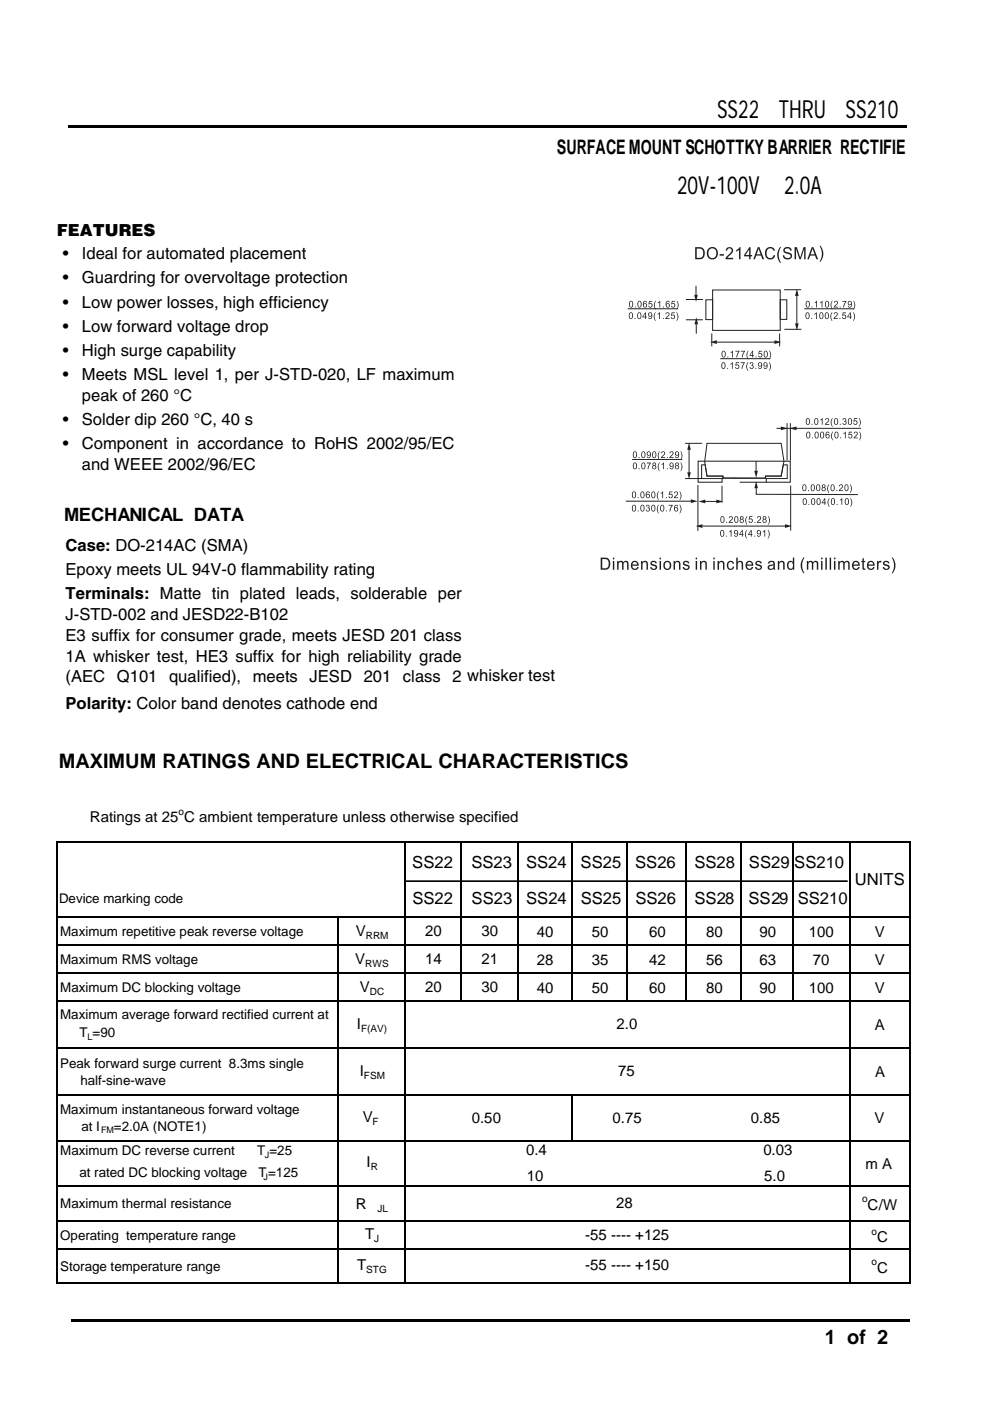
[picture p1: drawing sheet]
<svg xmlns="http://www.w3.org/2000/svg" width="210mm" height="297mm" viewBox="0 0 210 297" stroke-linecap="round" stroke-linejoin="round" font-family="sans-serif">
<defs><g id="words">
<g font-size="5.3">
<text x="152" y="25">SS22</text>
<text x="165.1" y="25">THRU</text>
<text x="179.3" y="25">SS210</text>
<text x="143.5" y="41.2">20V-100V</text>
<text x="166.2" y="41.2">2.0A</text>
</g>
<g font-size="4.2">
<text x="118.1" y="32.6">SURFACEMOUNT SCHOTTKY BARRIER RECTIFIE</text>
<text x="12.4" y="162.8">MAXIMUM RATINGS AND ELECTRICAL CHARACTERISTICS</text>
<text x="174.9" y="285.1">1 of 2</text>
</g>
<text font-size="3.9" x="13.6" y="110.4">MECHANICAL DATA</text>
<g font-size="3.5">
<text x="12" y="50.1">FEATURES</text>
<text x="13.3" y="55">•</text>
<text x="17.3" y="55">Ideal for automated placement</text>
<text x="13.3" y="60.1">•</text>
<text x="13.3" y="65.2">•</text>
<text x="17.3" y="60.1">Guardring for overvoltage protection</text>
<text x="17.3" y="65.2">Low power losses, high efficiency</text>
<text x="13.3" y="70.3">•</text>
<text x="17.3" y="70.3">Low forward voltage drop</text>
<text x="13.3" y="75.4">•</text>
<text x="17.3" y="75.4">High surge capability</text>
<text x="13.3" y="80.5">•</text>
<text x="17.3" y="80.5">Meets MSL level 1, per J-STD-020, LF maximum</text>
<text x="17.3" y="84.9">peak of 260 °C</text>
<text x="13.3" y="90.1">•</text>
<text x="13.3" y="95.2">•</text>
<text x="17.3" y="90.1">Solder dip 260 °C, 40 s</text>
<text x="17.3" y="95.2">Component in accordance to RoHS 2002/95/EC</text>
<text x="17.3" y="99.6">and WEEE 2002/96/EC</text>
<text x="13.9" y="116.8">Case: DO-214AC (SMA)</text>
<text x="13.9" y="121.9">Epoxy meets UL 94V-0 flammability rating</text>
<text x="13.9" y="127">Terminals: Matte tin plated leads, solderable per</text>
<text x="13.9" y="131.4">J-STD-002 and JESD22-B102</text>
<text x="13.9" y="135.8">E3 suffix for consumer grade, meets JESD 201 class</text>
<text x="13.9" y="140.3">1A whisker test, HE3 suffix for high reliability grade</text>
<text x="13.9" y="144.7">(AEC</text>
<text x="24.8" y="144.7">Q101 qualified),</text>
<text x="53.6" y="144.7">meets</text>
<text x="65.6" y="144.7">JESD</text>
<text x="77.1" y="144.7">201</text>
<text x="85.4" y="144.7">class</text>
<text x="95.9" y="144.7">2 whisker test</text>
<text x="13.9" y="150.3">Polarity: Color band denotes cathode end</text>
<text x="87.4" y="184">SS22</text>
<text x="100" y="184">SS23</text>
<text x="111.5" y="184">SS24</text>
<text x="123.1" y="184">SS25</text>
<text x="134.7" y="184">SS26</text>
<text x="147.2" y="184">SS28</text>
<text x="158.8" y="184">SS29</text>
<text x="168.4" y="184">SS210</text>
<text x="87.4" y="191.7">SS22</text>
<text x="100" y="191.7">SS23</text>
<text x="111.6" y="191.7">SS24</text>
<text x="123.1" y="191.7">SS25</text>
<text x="134.7" y="191.7">SS26</text>
<text x="147.3" y="191.7">SS28</text>
<text x="158.7" y="191.6">SS29 SS210</text>
<text x="181.2" y="187.6">UNITS</text>
</g>
<g font-size="3.2">
<text x="19" y="174.3">Ratings at 25 C ambient temperature unless otherwise specified</text>
<text x="75.5" y="198.4">V</text>
<text x="90.1" y="198.4">20</text>
<text x="102.1" y="198.4">30</text>
<text x="113.9" y="198.6">40</text>
<text x="125.5" y="198.6">50</text>
<text x="137.6" y="198.6">60</text>
<text x="149.7" y="198.6">80</text>
<text x="161.1" y="198.6">90</text>
<text x="171.5" y="198.6">100</text>
<text x="185.5" y="198.6">V</text>
<text x="75.3" y="204.3">V</text>
<text x="90.1" y="204.3">14</text>
<text x="102.1" y="204.3">21</text>
<text x="113.9" y="204.5">28</text>
<text x="125.5" y="204.5">35</text>
<text x="137.6" y="204.5">42</text>
<text x="149.7" y="204.5">56</text>
<text x="161.1" y="204.5">63</text>
<text x="172.4" y="204.5">70</text>
<text x="185.5" y="204.5">V</text>
<text x="76.3" y="210.2">V</text>
<text x="90.1" y="210.3">20</text>
<text x="102.1" y="210.3">30</text>
<text x="113.9" y="210.4">40</text>
<text x="125.5" y="210.4">50</text>
<text x="137.6" y="210.4">60</text>
<text x="149.7" y="210.4">80</text>
<text x="161.1" y="210.4">90</text>
<text x="171.5" y="210.4">100</text>
<text x="185.5" y="210.4">V</text>
<text x="75.7" y="218.1">I</text>
<text x="130.7" y="218.2">2.0</text>
<text x="185.5" y="218.4">A</text>
<text x="76.3" y="228">I</text>
<text x="131.1" y="228.1">75</text>
<text x="185.5" y="228.3">A</text>
<text x="76.9" y="238">V</text>
<text x="100" y="238">0.50</text>
<text x="129.9" y="238">0.75</text>
<text x="159.2" y="238">0.85</text>
<text x="185.4" y="238.2">V</text>
<text x="111.5" y="244.9">0.4</text>
<text x="161.8" y="244.9">0.03</text>
<text x="77.7" y="247.5">I</text>
<text x="111.7" y="250.3">10</text>
<text x="162" y="250.3">5.0</text>
<text x="183.5" y="247.8">m A</text>
<text x="75.5" y="256.2">R</text>
<text x="130.6" y="256.2">28</text>
<text x="184" y="256.5">C/W</text>
<text x="77.4" y="262.8">T</text>
<text x="124.1" y="262.8">-55 ---- +125</text>
<text x="186" y="263.3">C</text>
<text x="75.8" y="269.3">T</text>
<text x="124.1" y="269.4">-55 ---- +150</text>
<text x="186" y="269.9">C</text>
</g>
<g font-size="2.8">
<text x="12.5" y="191.4">Device marking code</text>
<text x="12.8" y="198.5">Maximum repetitive peak reverse voltage</text>
<text x="12.8" y="204.4">Maximum RMS voltage</text>
<text x="12.8" y="210.3">Maximum DC blocking voltage</text>
<text x="12.8" y="216.2">Maximum average forward rectified current at</text>
<text x="16.8" y="220">T =90</text>
<text x="12.8" y="226.4">Peak forward surge current 8.3ms single</text>
<text x="17" y="230">half-sine-wave</text>
<text x="12.8" y="236.1">Maximum instantaneous forward voltage</text>
<text x="17.3" y="239.7">at I</text>
<text x="24.2" y="239.7">=2.0A (NOTE1)</text>
<text x="12.8" y="244.9">Maximum DC reverse current</text>
<text x="54.5" y="244.9">T =25</text>
<text x="16.8" y="249.6">at rated DC blocking voltage</text>
<text x="54.8" y="249.6">T=125</text>
<text x="12.8" y="256">Maximum thermal resistance</text>
<text x="12.8" y="262.8">Operating temperature range</text>
<text x="12.8" y="269.4">Storage temperature range</text>
</g>
<g font-size="2.1">
<text x="37.9" y="172.8">o</text>
<text x="77.6" y="199">RRM</text>
<text x="77.4" y="204.9">RWS</text>
<text x="78.4" y="210.9">DC</text>
<text x="76.6" y="218.8">F(AV)</text>
<text x="77.2" y="228.7">FSM</text>
<text x="79" y="238.6">F</text>
<text x="78.6" y="248.1">R</text>
<text x="80.1" y="256.9">JL</text>
<text x="182.8" y="254.9">o</text>
<text x="79.3" y="263.4">J</text>
<text x="184.8" y="261.7">o</text>
<text x="77.7" y="270">STG</text>
<text x="184.8" y="268.3">o</text>
</g>
<g font-size="1.9">
<text x="18.6" y="220.5">L</text>
<text x="21.4" y="240.2">FM</text>
<text x="56.2" y="245.5">J</text>
<text x="55.9" y="250.2">J</text>
</g>
</g></defs>
<g fill="none" stroke="#000" stroke-width=".34">
<path d="M12.2 178.3v93.9M12.3 178.5h180.8M85.8 178.6v93.6M97.7 178.6v33.9M109.7 178.6v33.9M121.2 178.6v33.9M133 178.6v33.9M145.5 178.6v33.9M157.2 178.6v33.9M168.2 178.6v33.9M180.2 178.6v93.5M192.9 178.6v93.6"/>
<path d="M12.3 194.5h180.8M71.6 194.7v77.5M12.3 200.4h180.8M12.3 206.4h180.8M12.3 212.3h180.8M12.3 222.2h180.8M12.3 232.1h180.8M121.2 232.3v9.9M12.3 242h180.8M12.3 251.5h180.8M12.3 258.9h180.8M12.3 264.8h180.8"/>
<path d="M12.3 272h180.8"/>
</g>
<path d="M85.8 186.8h93.9" fill="none" stroke="#000" stroke-width=".35"/>
<path d="M149.7 63.6h1.4v4.2h-1.4zM151.1 61.5h14.3v8.5h-14.3zM165.4 63.6h1.4v4.1h-1.4zM148 97.8h19.6v4.4h-5.1v-.7h4.4v-2.9h-.8l-.5 2.3h-3.3v.5l-9-.1v-.4h-3.4l-.4-2.3h-.7v2.9h4.3v.7h-5.1zM149.9 94h15.7l.6 3.8-.6 3.1h-3.3v.5h-9v-.5h-3.4l-.5-3z" fill="none" stroke="#231f20" stroke-width=".21"/>
<g fill="#231f20">
<path d="M173.8 52.1l.2 .1a2.67 2.67 0 0 1 0 3.3h-.2l.1-.2a3 3 0 0 0-.1-3.2z"/>
<path d="M147.4 52.4h1.2l.5 .3a1.31 1.31 0 0 1 .3 1.4 1.31 1.31 0 0 1-1.1 .9h-.9zM147.7 52.7v2h.5a.73 .73 0 0 0 .9-.6v-.6a.74 .74 0 0 0-.9-.8zM150.2 52.7a1.27 1.27 0 0 1 2 .8 1.27 1.27 0 0 1-1.7 1.4 1.49 1.49 0 0 1-.3-2.2zM150.5 52.9l-.3 .8a.87 .87 0 0 0 1 1 .87 .87 0 0 0 .7-1.2 .83 .83 0 0 0-.5-.8 .83 .83 0 0 0-.9 .2zM152.6 53.9h.9v.3h-.9zM154.1 52.6a.78 .78 0 0 1 1.1 0 .78 .78 0 0 1-.1 1.2l-.9 .9h1.2v.3h-1.6l.2-.6 .9-.8a.5 .5 0 0 0 0-.9 .5 .5 0 0 0-.7 .5l-.3-.1zM156.1 53l.7-.6h.2v2.6h-.3v-2l-.6 .3zM158.9 52.4h.2v1.7h.4v.3h-.4v.6h-.3v-.6h-1v-.3zM158.8 52.9l-.7 1.2h.7zM160.7 52.4h.3l1 2.6h-.4l-.2-.8h-1.1l-.2 .8h-.4zM160.8 52.7l-.4 1.2h.9zM162.5 52.7a1.06 1.06 0 0 1 1.8 .4h-.3a.81 .81 0 0 0-1.1-.3 .81 .81 0 0 0-.4 1.1l.2 .5 .4 .3a.73 .73 0 0 0 .9-.6l.4 .1a1.14 1.14 0 0 1-1.5 .8 1.14 1.14 0 0 1-.7-1.5zM165.4 52.4h.2l-.1 .2a3 3 0 0 0 .1 3.1h-.3a2.69 2.69 0 0 1 .1-3.3zM166.3 52.6a.95 .95 0 0 1 1.6 .5l-.4 .1a.51 .51 0 0 0-.6-.5h-.1a.39 .39 0 0 0-.4 .4 .39 .39 0 0 0 .5 .3l.1 .1a.79 .79 0 0 1 .9 .9 .79 .79 0 0 1-1.1 .6 .85 .85 0 0 1-.8-.9h.3l.1 .4 .4 .2a.52 .52 0 0 0 .8-.4 .52 .52 0 0 0-.7-.5 .75 .75 0 0 1-.7-.4 .75 .75 0 0 1 .1-.8zM168.5 52.4h.5l.7 2.2 .7-2.2h.4v2.6h-.3v-2.2l-.7 2.2h-.3l-.7-2.2v2.2h-.3zM172.1 52.4h.4l1 2.6h-.4l-.3-.8h-1l-.3 .8h-.3zM172.3 52.7l-.4 1.2h.8z"/>
<path d="M127.4 118.2l1.2 .1 .5 .3a1.31 1.31 0 0 1 .3 1.4 1.31 1.31 0 0 1-1.2 .8h-.8zM127.7 118.5v2h.5a.73 .73 0 0 0 .8-.6v-.6a.74 .74 0 0 0-.8-.8zM129.9 118.9h.3v1.9h-.3zM129.9 118.2h.3v.4h-.3zM130.8 118.9h.3v.3a.6 .6 0 0 1 1.1 0 .57 .57 0 0 1 .7-.3 .57 .57 0 0 1 .4 .6v1.3h-.3l-.1-1.4-.3-.2-.4 .3v1.3h-.3v-1.3a.41 .41 0 0 0-.5-.2 .41 .41 0 0 0-.3 .5v1h-.3zM134.1 119.1a.84 .84 0 0 1 .9-.1 .84 .84 0 0 1 .4 .9h-1.3a.52 .52 0 0 0 .4 .7 .52 .52 0 0 0 .6-.4h.3a.88 .88 0 0 1-1.2 .6 .88 .88 0 0 1-.4-1.3zM134.3 119.3l-.2 .4 1-.1a.49 .49 0 0 0-.3-.4 .49 .49 0 0 0-.5 .1zM135.9 118.9h.3v.3l.5-.3 .6 .2 .1 1.7h-.3v-1.3l-.4-.3-.4 .2-.1 1.4h-.3zM138.1 119.1a.69 .69 0 0 1 .7-.2 .69 .69 0 0 1 .5 .5l-.3 .1-.2-.3h-.3a.31 .31 0 0 0-.2 .4 .31 .31 0 0 0 .5 .1 .59 .59 0 0 1 .5 .8 .59 .59 0 0 1-.8 .3 .64 .64 0 0 1-.6-.6h.3a.44 .44 0 0 0 .3 .4 .44 .44 0 0 0 .5-.3l-.1-.2-.4-.1a.56 .56 0 0 1-.5-.4 .56 .56 0 0 1 .1-.5zM139.8 118.9h.3v1.9h-.3zM139.8 118.2h.3v.4h-.3zM140.9 119.1l.6-.2a.81 .81 0 0 1 .8 .7v.6l-.2 .4-.4 .2h-.6l-.3-.3-.1-.4v-.6zM141.2 119.3l-.2 .6a.55 .55 0 0 0 .5 .7 .55 .55 0 0 0 .5-.7 .56 .56 0 0 0-.7-.7z"/>
<path d="M142.8 118.9h.3v.3l.5-.3 .6 .2 .1 1.7h-.3l-.1-1.3-.3-.3-.4 .2-.1 1.4h-.3zM145 119.1a.69 .69 0 0 1 .7-.2 .69 .69 0 0 1 .5 .5l-.3 .1-.2-.3h-.3a.31 .31 0 0 0-.2 .4 .31 .31 0 0 0 .5 .1 .59 .59 0 0 1 .5 .8 .59 .59 0 0 1-.8 .3 .64 .64 0 0 1-.7-.6h.3a.44 .44 0 0 0 .4 .4 .44 .44 0 0 0 .5-.3l-.1-.2-.4-.1a.56 .56 0 0 1-.5-.4 .56 .56 0 0 1 .1-.5zM147.5 118.9h.3v1.9h-.3zM147.5 118.2h.3v.4h-.3zM148.4 118.9h.3v.3l.5-.3 .6 .2 .1 1.7h-.3l-.1-1.3-.3-.3-.4 .2-.1 1.4h-.3zM151.2 118.9h.3v1.9h-.3zM151.2 118.2h.3v.4h-.3zM152.1 118.9h.3v.3l.6-.3 .5 .2 .1 1.7h-.3v-1.3l-.4-.3-.4 .2v1.4h-.4zM154.3 119.2l.4-.3h.5l.4 .5v.1h-.3a.52 .52 0 0 0-.7-.2 .52 .52 0 0 0-.2 .7 .48 .48 0 0 0 .4 .6 .48 .48 0 0 0 .6-.5l.3 .1a.82 .82 0 0 1-1.1 .6 .82 .82 0 0 1-.5-1.1zM156.1 118.2h.3v.9l.6-.2 .5 .3 .1 1.6h-.3l-.1-1.2a.44 .44 0 0 0-.5-.4 .44 .44 0 0 0-.3 .6v1h-.3zM158.4 119.1a.84 .84 0 0 1 .9-.1 .84 .84 0 0 1 .4 .9h-1.3a.52 .52 0 0 0 .3 .7 .52 .52 0 0 0 .7-.4h.3a.88 .88 0 0 1-1.2 .6 .88 .88 0 0 1-.4-1.3zM158.6 119.3l-.2 .4 1-.1a.49 .49 0 0 0-.3-.4 .49 .49 0 0 0-.5 .1z"/>
<path d="M160.3 119.1a.69 .69 0 0 1 .7-.2 .69 .69 0 0 1 .5 .5l-.3 .1-.1-.3h-.4a.31 .31 0 0 0-.1 .4 .31 .31 0 0 0 .4 .1 .59 .59 0 0 1 .6 .8 .59 .59 0 0 1-.9 .3 .64 .64 0 0 1-.6-.6h.3a.44 .44 0 0 0 .4 .4 .44 .44 0 0 0 .5-.3l-.6-.3a.56 .56 0 0 1-.5-.4 .56 .56 0 0 1 .1-.5zM163 119.1a.73 .73 0 0 1 .8-.2 .73 .73 0 0 1 .5 .6l.1 1.3h-.3l-.1-.2a.64 .64 0 0 1-.9 .2 .64 .64 0 0 1-.2-.9l1.1-.4a.44 .44 0 0 0-.4-.4 .44 .44 0 0 0-.5 .3l-.3 .1zM163.1 120.1v.3l.2 .2 .6-.2a.28 .28 0 0 0 0-.5 .28 .28 0 0 0-.4 .1zM164.9 118.9h.3v.3l.5-.3 .5 .2 .2 1.7h-.3l-.1-1.3-.3-.3-.4 .2-.1 1.4h-.3zM167.2 119l.5-.1 .4 .3v-1h.3v2.6h-.3v-.2l-.1 .1a.8 .8 0 0 1-1-.1 .8 .8 0 0 1-.1-.9zM167.3 119.3l-.1 .6a.52 .52 0 0 0 .4 .7 .52 .52 0 0 0 .5-.7 .55 .55 0 0 0-.2-.6 .55 .55 0 0 0-.6 0zM170.4 118.2h.2l-.1 .2a3 3 0 0 0 .1 3.2l-.3-.1a2.69 2.69 0 0 1 .1-3.3zM171.1 118.9h.2v.3a.6 .6 0 0 1 1.1 0 .57 .57 0 0 1 .7-.3 .57 .57 0 0 1 .4 .6v1.3h-.3v-1.4l-.3-.2-.5 .3v1.3h-.3v-1.3a.41 .41 0 0 0-.5-.2 .41 .41 0 0 0-.2 .5v1h-.3zM174.1 118.9h.3v1.9h-.3zM174.1 118.2h.3v.4h-.3zM175 118.2h.3v2.6h-.3zM175.9 118.2h.3v2.6h-.3zM176.8 118.9h.3v1.9h-.3zM176.8 118.2h.3v.4h-.3z"/>
<path d="M177.7 118.9h.3v.3a.6 .6 0 0 1 1 0h.1a.57 .57 0 0 1 .7-.3 .57 .57 0 0 1 .3 .6v1.3h-.3v-1.4l-.3-.2-.4 .3v1.3h-.3v-1.3a.41 .41 0 0 0-.6-.2 .41 .41 0 0 0-.2 .5v1h-.3zM181 119.1a.84 .84 0 0 1 .9-.1 .84 .84 0 0 1 .4 .9h-1.3a.52 .52 0 0 0 .3 .7 .52 .52 0 0 0 .7-.4h.3a.88 .88 0 0 1-1.2 .6 .88 .88 0 0 1-.4-1.3zM181.1 119.3l-.1 .4 1-.1a.49 .49 0 0 0-.3-.4 .49 .49 0 0 0-.6 .1zM182.8 118.5l.3-.2v.6h.4v.3h-.4l.1 1.2 .3 .1-.1 .3a.47 .47 0 0 1-.6-.5v-1.1h-.2v-.3h.2zM184.1 119.1a.84 .84 0 0 1 1-.1 .84 .84 0 0 1 .3 .9h-1.3a.52 .52 0 0 0 .4 .7 .52 .52 0 0 0 .6-.4h.3a.88 .88 0 0 1-1.2 .6 .88 .88 0 0 1-.3-1.3zM184.3 119.3l-.2 .4 1-.1a.49 .49 0 0 0-.3-.4 .49 .49 0 0 0-.5 .1zM186 118.9h.2v.3l.3-.3h.3l.1 .1-.1 .3a.42 .42 0 0 0-.5 .1 .42 .42 0 0 0 0 .4v1h-.3zM187.4 119.1a.69 .69 0 0 1 .7-.2 .69 .69 0 0 1 .5 .5l-.3 .1-.2-.3h-.3a.31 .31 0 0 0-.2 .4 .31 .31 0 0 0 .5 .1 .59 .59 0 0 1 .5 .8 .59 .59 0 0 1-.8 .3 .64 .64 0 0 1-.6-.6h.3a.44 .44 0 0 0 .4 .4 .44 .44 0 0 0 .4-.3l-.5-.3a.56 .56 0 0 1-.5-.4 .56 .56 0 0 1 .1-.5zM189 118.2l.3 .1a2.67 2.67 0 0 1 0 3.3h-.3l.1-.2a3 3 0 0 0-.1-3.2z"/>
</g>
<g fill="none" stroke="#231f20" stroke-width=".21">
<path d="M133.1 65.5h10.6M145.4 63.5h3.6M145.4 67.8h3.6M150.9 70.7v2.7M152.7 76h10.6M165.3 70.7v2.7M166.3 61.4h3.6M166.3 69.8h3.6M170.5 65.5h10.6M134 97.4h10.7M145.3 94h3.6M164.6 90.8h17.9"/>
<path d="M166.9 89.7v7.9M167.6 89.7v7.9M145.3 101.5h3.6M167.6 103v9.5"/>
</g>
<g fill="#231f20">
<path d="M167.4 90.8l1.5-.4v.8z"/>
<path d="M165.6 90.4l1.4 .4-1.4 .4z"/>
</g>
<path d="M160.3 97.8v2M156.8 102.2h5.7" fill="none" stroke="#231f20" stroke-width=".21"/>
<path d="M159.9 99.8h.8l-.4 1.5z" fill="#231f20"/>
<path d="M132.7 106.3h14.1M148 102.8v9.8M149.5 106.3h2.7M153.1 103v3.6" fill="none" stroke="#231f20" stroke-width=".21"/>
<path d="M148.1 106.3l1.4-.4v.8z" fill="#231f20"/>
<path d="M146.1 95.2v5" fill="none" stroke="#231f20" stroke-width=".21"/>
<g fill="#231f20">
<path d="M145.7 100.1h.8l-.4 1.5z"/>
<path d="M146.1 93.8l.4 1.6h-.8z"/>
</g>
<path d="M168.9 62.5v6.3" fill="none" stroke="#231f20" stroke-width=".21"/>
<g fill="#231f20">
<path d="M168.6 68.6h.7l-.3 1.5z"/>
<path d="M169 61.2l.3 1.6h-.7z"/>
<path d="M151.9 105.9l1.4 .4-1.4 .4z"/>
<path d="M146.5 105.9l1.4 .4-1.4 .4z"/>
</g>
<path d="M147.6 60.6v2M147.6 68.8v1.9M152 72.5h12.3M149 111.5h17.7" fill="none" stroke="#231f20" stroke-width=".21"/>
<g fill="#231f20">
<path d="M147.5 111.5l1.4-.4v.8z"/>
<path d="M150.5 72.5l1.5-.4v.8z"/>
<path d="M147.6 67.3l.4 1.5h-.8z"/>
<path d="M166.4 111.1l1.5 .4-1.5 .4z"/>
<path d="M164.2 72.1l1.5 .4-1.5 .4z"/>
<path d="M147.2 62.5h.7l-.3 1.5z"/>
</g>
<path d="M160.3 102.9v1.9l21.6 .1" fill="none" stroke="#231f20" stroke-width=".21"/>
<path d="M160.3 102l.4 1.5h-.7z" fill="#231f20"/>
<g fill="#231f20">
<path d="M143.4 63.8l.3 .2 .2 .6-.1 .6-.4 .4 .1-.1a1.66 1.66 0 0 0-.1-1.7z"/>
<path d="M144.2 98l.3 .3 .2 .6-.1 .6-.4 .4 .1-.1a1.67 1.67 0 0 0-.1-1.8z"/>
<path d="M163 76.8l.3 .2 .1 .6-.1 .6-.3 .4 .1-.1a1.66 1.66 0 0 0-.1-1.7z"/>
<path d="M171 63.9a.57 .57 0 0 1 .6 .1 .57 .57 0 0 1 .1 .6 .48 .48 0 0 1-.6 .6 .48 .48 0 0 1-.3-.8zM171.1 64l-.1 .6a.32 .32 0 0 0 .3 .5 .32 .32 0 0 0 .2-.6l-.1-.5zM172.1 65h.1v.2h-.1zM172.7 64.1l.5-.3v1.4h-.1v-1.1l-.4 .2zM173.9 64.1l.5-.3v1.4h-.2v-1.1l-.3 .2zM175.1 63.9a.57 .57 0 0 1 .6 .1 .57 .57 0 0 1 .1 .6 .48 .48 0 0 1-.6 .6 .48 .48 0 0 1-.3-.8zM175.2 64l-.1 .6a.32 .32 0 0 0 .3 .5 .32 .32 0 0 0 .2-.6l-.1-.5zM176.4 63.8h.1v.1a1.66 1.66 0 0 0 0 1.7l-.2-.2-.2-.6zM176.9 63.9l.4-.1 .3 .2v.4l-.6 .6h.7v.2h-.9l.6-.8a.27 .27 0 0 0 0-.4 .27 .27 0 0 0-.4 .2h-.2zM178 65h.2v.2h-.2zM178.6 63.8h.9l-.5 1.4h-.2v-.4l.5-.8h-.7zM179.9 63.9a.6 .6 0 0 1 .7 .2 .6 .6 0 0 1 0 .7 .41 .41 0 0 1-.4 .4 .41 .41 0 0 1-.4-.3h.1a.33 .33 0 0 0 .5 .1 .33 .33 0 0 0 .1-.5l-.1 .1a.44 .44 0 0 1-.6 0 .44 .44 0 0 1 .1-.7zM179.8 64.3a.3 .3 0 0 0 .6 0 .3 .3 0 0 0-.6 0zM180.9 63.8l.3 .2 .1 .6-.1 .6-.3 .4v-.1a1.66 1.66 0 0 0 0-1.7z"/>
<path d="M171.1 88.7a.63 .63 0 0 1 .6 .9 .48 .48 0 0 1-.6 .4 .48 .48 0 0 1-.3-.8zM171.1 88.8l-.1 .7a.32 .32 0 0 0 .4 .4 .32 .32 0 0 0 .2-.5l-.1-.5zM172.1 89.9h.2v.2h-.2zM172.8 88.7a.63 .63 0 0 1 .7 .9 .48 .48 0 0 1-.7 .4 .48 .48 0 0 1-.2-.8zM172.9 88.8l-.1 .7a.32 .32 0 0 0 .4 .4 .32 .32 0 0 0 .1-.5l-.1-.5zM173.9 89l.5-.4v1.5h-.2v-1.1l-.3 .2zM175.1 88.8l.4-.1 .3 .1-.1 .5-.6 .6h.7v.2h-.9l.6-.8a.27 .27 0 0 0 0-.5 .27 .27 0 0 0-.4 .3l-.2-.1zM176.5 88.6h.1l-.1 .2a1.66 1.66 0 0 0 .1 1.7l-.3-.2-.2-.6zM177 88.7a.63 .63 0 0 1 .7 .9 .48 .48 0 0 1-.7 .4 .48 .48 0 0 1-.2-.8zM177.1 88.8l-.1 .7a.32 .32 0 0 0 .4 .4 .32 .32 0 0 0 .1-.5l-.1-.5zM178.1 89.9h.2v.2h-.2zM178.7 88.8l.3-.1a.35 .35 0 0 1 .4 .1 .35 .35 0 0 1-.2 .5l.3 .3a.44 .44 0 0 1-.4 .5 .44 .44 0 0 1-.5-.4h.2a.26 .26 0 0 0 .3 .2 .26 .26 0 0 0 .2-.4 .26 .26 0 0 0-.4-.1l.2-.2a.23 .23 0 0 0 .1-.2 .23 .23 0 0 0-.2-.2 .23 .23 0 0 0-.2 .2h-.2z"/>
<path d="M180 88.7a.63 .63 0 0 1 .6 .9 .48 .48 0 0 1-.6 .4 .48 .48 0 0 1-.2-.8zM180.1 88.8l-.2 .7a.32 .32 0 0 0 .4 .4 .32 .32 0 0 0 .2-.5l-.1-.5zM181.1 88.7h.7v.1h-.6l-.1 .4 .3-.1a.48 .48 0 0 1 .5 .5 .48 .48 0 0 1-.5 .5 .48 .48 0 0 1-.5-.4h.2l.1 .2a.31 .31 0 0 0 .4-.3 .31 .31 0 0 0-.5-.2h-.2zM182.1 88.6l.2 .3 .2 .7-.1 .6-.3 .3v-.1a1.66 1.66 0 0 0 0-1.8z"/>
<path d="M134.4 95.8a.63 .63 0 0 1 .7 .8 .48 .48 0 0 1-.7 .4 .48 .48 0 0 1-.2-.7zM134.5 95.9l-.1 .6a.32 .32 0 0 0 .3 .5 .32 .32 0 0 0 .2-.6l-.1-.5zM135.4 96.9h.2v.2h-.2zM136.2 95.8a.63 .63 0 0 1 .6 .8 .48 .48 0 0 1-.6 .4 .48 .48 0 0 1-.2-.7zM136.3 95.9l-.2 .6a.32 .32 0 0 0 .4 .5 .32 .32 0 0 0 .2-.6l-.1-.5zM137.2 95.8a.6 .6 0 0 1 .8 .2 .6 .6 0 0 1 0 .7 .41 .41 0 0 1-.4 .4 .41 .41 0 0 1-.5-.3l.2 .1a.33 .33 0 0 0 .5 0 .33 .33 0 0 0 0-.5v.1a.44 .44 0 0 1-.7 0 .44 .44 0 0 1 .1-.7zM137.2 96.2a.3 .3 0 0 0 .6 0 .3 .3 0 0 0-.6 0zM138.5 95.8a.63 .63 0 0 1 .6 .8 .48 .48 0 0 1-.6 .4 .48 .48 0 0 1-.2-.7zM138.6 95.9l-.2 .6a.32 .32 0 0 0 .4 .5 .32 .32 0 0 0 .2-.6l-.1-.5zM139.8 95.7h.1l-.1 .1a1.66 1.66 0 0 0 .1 1.7l-.2-.2-.2-.6zM140.3 95.8l.4-.1 .3 .2v.4l-.6 .6h.6v.2h-.9l.6-.8a.27 .27 0 0 0 0-.4 .27 .27 0 0 0-.4 .2h-.1zM141.4 96.9h.2v.2h-.2z"/>
<path d="M142.1 95.8l.4-.1 .3 .2v.4l-.6 .6h.6v.2h-.9l.6-.8a.27 .27 0 0 0 0-.4 .27 .27 0 0 0-.4 .2h-.1zM143.2 95.8a.6 .6 0 0 1 .8 .2 .6 .6 0 0 1-.1 .7 .41 .41 0 0 1-.3 .4 .41 .41 0 0 1-.5-.3l.2 .1a.33 .33 0 0 0 .5 0 .33 .33 0 0 0 0-.5v.1a.44 .44 0 0 1-.7 0 .44 .44 0 0 1 .1-.7zM143.2 96.2a.3 .3 0 0 0 .6 0 .3 .3 0 0 0-.6 0zM144.2 95.7l.3 .2 .2 .6-.1 .7-.4 .3 .1-.1a1.67 1.67 0 0 0-.1-1.7z"/>
<path d="M134.2 104.3a.63 .63 0 0 1 .7 .8 .48 .48 0 0 1-.7 .4 .48 .48 0 0 1-.2-.7zM134.3 104.4l-.1 .6a.32 .32 0 0 0 .3 .5 .32 .32 0 0 0 .2-.6l-.1-.5zM135.2 105.4h.2v.2h-.2zM136 104.3a.63 .63 0 0 1 .6 .8 .48 .48 0 0 1-.6 .4 .48 .48 0 0 1-.2-.7zM136.1 104.4l-.2 .6a.32 .32 0 0 0 .4 .5 .32 .32 0 0 0 .2-.6l-.1-.5zM137.1 104.3l.4-.1 .3 .3h-.2a.27 .27 0 0 0-.3-.1 .27 .27 0 0 0-.2 .3v.2a.4 .4 0 0 1 .5-.2 .4 .4 0 0 1 .2 .5 .49 .49 0 0 1-.6 .4 .49 .49 0 0 1-.3-.8zM137.1 105.1a.3 .3 0 0 0 .6 0 .3 .3 0 0 0-.6 0zM138.3 104.3a.63 .63 0 0 1 .7 .8 .48 .48 0 0 1-.7 .4 .48 .48 0 0 1-.2-.7zM138.4 104.4l-.2 .6a.32 .32 0 0 0 .4 .5 .32 .32 0 0 0 .2-.6l-.1-.5zM139.6 104.2h.1l-.1 .1a1.66 1.66 0 0 0 .1 1.7l-.2-.2-.2-.6zM140.1 104.5l.5-.3v1.4h-.2v-1.1l-.3 .2zM141.2 105.4h.2v.2h-.2zM141.9 104.2h.7v.2h-.6v.4l.2-.1a.48 .48 0 0 1 .5 .4 .48 .48 0 0 1-.4 .5 .48 .48 0 0 1-.6-.4h.2l.2 .3a.31 .31 0 0 0 .4-.4 .31 .31 0 0 0-.6-.1l-.1-.1z"/>
<path d="M143 104.3l.4-.1 .3 .2v.4l-.6 .6h.7v.2h-.9l.6-.8a.27 .27 0 0 0 0-.4 .27 .27 0 0 0-.4 .2h-.2zM144 104.2l.3 .2 .2 .6-.1 .7-.4 .3 .1-.1a1.66 1.66 0 0 0-.1-1.7z"/>
<path d="M152.9 109.5a.57 .57 0 0 1 .6 .2 .57 .57 0 0 1 .1 .6 .48 .48 0 0 1-.6 .5 .48 .48 0 0 1-.3-.7zM153 109.6l-.1 .7a.32 .32 0 0 0 .4 .4 .32 .32 0 0 0 .1-.5l-.1-.6zM154 110.6h.2v.2h-.2zM154.7 109.5l.4-.1 .2 .2v.4l-.6 .7h.7v.1h-.9l.6-.7a.27 .27 0 0 0 0-.5 .27 .27 0 0 0-.4 .3l-.2-.1zM155.9 109.5a.63 .63 0 0 1 .6 .8 .48 .48 0 0 1-.6 .5 .48 .48 0 0 1-.2-.8zM156 109.6l-.2 .7a.32 .32 0 0 0 .4 .4 .32 .32 0 0 0 .2-.5l-.1-.6zM157 109.5a.38 .38 0 0 1 .6 0 .38 .38 0 0 1-.1 .6 .45 .45 0 0 1 .1 .7 .45 .45 0 0 1-.7 0 .45 .45 0 0 1 .2-.7l-.2-.2zM157 110.4a.3 .3 0 0 0 .6 0 .3 .3 0 0 0-.6 0zM157.1 109.8a.22 .22 0 0 0 .4 0 .22 .22 0 0 0-.4 0zM158.3 109.4h.2l-.1 .1a1.66 1.66 0 0 0 .1 1.8l-.3-.2-.2-.7zM158.9 109.5h.6v.1h-.5l-.1 .4 .3-.1a.48 .48 0 0 1 .5 .5 .48 .48 0 0 1-.5 .5 .48 .48 0 0 1-.5-.4h.2l.1 .2a.31 .31 0 0 0 .4-.4 .31 .31 0 0 0-.5-.1h-.2zM160 110.6h.1v.2h-.1zM160.6 109.5l.4-.1 .3 .2v.4l-.6 .7h.7v.1h-.9l.6-.7a.27 .27 0 0 0 0-.5 .27 .27 0 0 0-.4 .3l-.2-.1z"/>
<path d="M161.8 109.5a.38 .38 0 0 1 .6 0 .38 .38 0 0 1-.1 .6 .45 .45 0 0 1 .2 .7 .45 .45 0 0 1-.7 0 .45 .45 0 0 1 .1-.7l-.2-.3zM161.8 110.4a.3 .3 0 0 0 .6 0 .3 .3 0 0 0-.6 0zM161.9 109.8a.22 .22 0 0 0 .4 0 .22 .22 0 0 0-.4 0zM162.8 109.4l.3 .3 .1 .5-.1 .7-.3 .4 .1-.2a1.66 1.66 0 0 0-.1-1.7z"/>
<path d="M170.3 102.8a.63 .63 0 0 1 .7 .8 .48 .48 0 0 1-.7 .4 .48 .48 0 0 1-.2-.7zM170.4 102.9l-.1 .6a.32 .32 0 0 0 .3 .5 .32 .32 0 0 0 .2-.6l-.1-.5zM171.3 103.9h.2v.2h-.2zM172.1 102.8a.63 .63 0 0 1 .7 .8 .48 .48 0 0 1-.7 .4 .48 .48 0 0 1-.2-.7zM172.2 102.9l-.1 .6a.32 .32 0 0 0 .3 .5 .32 .32 0 0 0 .2-.6l-.1-.5zM173.3 102.8a.63 .63 0 0 1 .6 .8 .48 .48 0 0 1-.6 .4 .48 .48 0 0 1-.3-.7zM173.3 102.9l-.1 .6a.32 .32 0 0 0 .4 .5 .32 .32 0 0 0 .2-.6l-.1-.5zM174.4 102.8a.38 .38 0 0 1 .6 0 .38 .38 0 0 1-.2 .5 .45 .45 0 0 1 .2 .7 .45 .45 0 0 1-.7 0 .45 .45 0 0 1 .1-.6l-.1-.3zM174.4 103.7a.28 .28 0 0 0 .5 0 .28 .28 0 0 0-.5 0zM174.4 103.1a.25 .25 0 0 0 .5 0 .25 .25 0 0 0-.5 0zM175.7 102.7h.1v.1a1.66 1.66 0 0 0 0 1.7l-.2-.2-.2-.6zM176.3 102.8a.63 .63 0 0 1 .7 .8 .48 .48 0 0 1-.7 .4 .48 .48 0 0 1-.2-.7zM176.4 102.9l-.1 .6a.32 .32 0 0 0 .3 .5 .32 .32 0 0 0 .2-.6l-.1-.5zM177.3 103.9h.2v.2h-.2z"/>
<path d="M178 102.8l.4-.1 .3 .2v.4l-.6 .6h.6v.2h-.9l.7-.8a.27 .27 0 0 0-.1-.4 .27 .27 0 0 0-.4 .2h-.1zM179.2 102.8a.63 .63 0 0 1 .7 .8 .48 .48 0 0 1-.7 .4 .48 .48 0 0 1-.2-.7zM179.3 102.9l-.1 .6a.32 .32 0 0 0 .4 .5 .32 .32 0 0 0 .1-.6l-.1-.5zM180.2 102.7l.2 .2 .2 .6-.1 .7-.3 .3v-.1a1.67 1.67 0 0 0 0-1.7z"/>
<path d="M153.1 74.5a.57 .57 0 0 1 .6 .1 .57 .57 0 0 1 .2 .6 .48 .48 0 0 1-.6 .5 .48 .48 0 0 1-.3-.7zM153.3 74.5l-.1 .7a.32 .32 0 0 0 .3 .4 .32 .32 0 0 0 .2-.5l-.1-.5zM154.2 75.6h.2v.2h-.2zM154.9 74.7l.5-.3v1.4h-.2v-1.1l-.3 .2zM155.9 74.4h.9l-.5 1.4h-.2l.1-.4 .4-.8-.7-.1zM157.1 74.4h.9l-.6 1.4h-.1v-.4l.4-.8-.6-.1zM158.6 74.3h.1l-.1 .2a1.66 1.66 0 0 0 .1 1.7l-.2-.2-.2-.6zM159.5 74.4h.2v.9h.1v.1h-.1v.4h-.2v-.4h-.6zM159.5 74.6l-.4 .7h.4zM160.2 75.6h.2v.2h-.2zM160.9 74.4h.7v.1h-.6v.4l.3-.1a.48 .48 0 0 1 .4 .5 .48 .48 0 0 1-.4 .5 .48 .48 0 0 1-.5-.4h.1l.2 .2a.31 .31 0 0 0 .4-.3 .32 .32 0 0 0-.6-.2h-.1zM162.1 74.5a.57 .57 0 0 1 .6 .1 .57 .57 0 0 1 .1 .6 .48 .48 0 0 1-.6 .5 .48 .48 0 0 1-.3-.7zM162.2 74.5l-.1 .7a.32 .32 0 0 0 .3 .4 .32 .32 0 0 0 .2-.5l-.1-.5zM163.1 74.3l.2 .3 .2 .6-.1 .6-.3 .4v-.1a1.66 1.66 0 0 0 0-1.8z"/>
<path d="M133.6 63.8a.63 .63 0 0 1 .6 .9 .48 .48 0 0 1-.6 .4 .48 .48 0 0 1-.2-.7zM133.7 64l-.2 .6a.32 .32 0 0 0 .4 .5 .32 .32 0 0 0 .2-.6l-.1-.5zM134.6 65h.2v.2h-.2zM135.4 63.8a.63 .63 0 0 1 .6 .9 .48 .48 0 0 1-.6 .4 .48 .48 0 0 1-.2-.7zM135.5 64l-.2 .6a.32 .32 0 0 0 .4 .5 .32 .32 0 0 0 .2-.6l-.1-.5zM136.5 63.9l.4-.1 .3 .3h-.2a.27 .27 0 0 0-.3-.1 .27 .27 0 0 0-.2 .2v.3a.4 .4 0 0 1 .4-.2 .4 .4 0 0 1 .3 .5 .49 .49 0 0 1-.7 .4 .49 .49 0 0 1-.2-.8zM136.5 64.7a.27 .27 0 0 0 .5 0 .27 .27 0 0 0-.5 0zM137.6 63.8h.7v.2h-.5l-.1 .3h.3a.48 .48 0 0 1 .4 .4 .48 .48 0 0 1-.4 .5 .48 .48 0 0 1-.5-.4h.1l.2 .2a.31 .31 0 0 0 .4-.3 .31 .31 0 0 0-.6-.1l-.1-.1zM139 63.8h.1l-.1 .1a1.66 1.66 0 0 0 .1 1.7l-.3-.2-.2-.6zM139.5 64.1l.5-.3v1.4h-.2v-1.1l-.3 .2zM140.6 65h.2v.2h-.2zM141.3 63.9l.5-.1 .2 .3h-.2a.27 .27 0 0 0-.3-.1 .27 .27 0 0 0-.2 .2v.3a.4 .4 0 0 1 .5-.2 .4 .4 0 0 1 .2 .5 .49 .49 0 0 1-.6 .4 .49 .49 0 0 1-.3-.8zM141.3 64.7a.3 .3 0 0 0 .6 0 .3 .3 0 0 0-.6 0zM142.4 63.8h.7v.2h-.5l-.1 .3h.3a.48 .48 0 0 1 .4 .4 .48 .48 0 0 1-.4 .5 .48 .48 0 0 1-.5-.4h.2l.1 .2a.31 .31 0 0 0 .4-.3 .31 .31 0 0 0-.5-.1l-.2-.1z"/>
<path d="M171 66.3a.63 .63 0 0 1 .6 .8 .48 .48 0 0 1-.6 .4 .48 .48 0 0 1-.2-.7zM171.1 66.4l-.2 .7a.32 .32 0 0 0 .4 .4 .32 .32 0 0 0 .2-.5l-.1-.6zM172 67.4h.2v.2h-.2zM172.7 66.6l.5-.4v1.4h-.2v-1.1l-.3 .2zM173.9 66.3a.63 .63 0 0 1 .7 .8 .48 .48 0 0 1-.7 .4 .48 .48 0 0 1-.2-.7zM174 66.4l-.1 .7a.32 .32 0 0 0 .3 .4 .32 .32 0 0 0 .2-.5l-.1-.6zM175.1 66.3a.63 .63 0 0 1 .6 .8 .48 .48 0 0 1-.6 .4 .48 .48 0 0 1-.2-.7zM175.2 66.4l-.2 .7a.32 .32 0 0 0 .4 .4 .32 .32 0 0 0 .2-.5l-.1-.6zM176.4 66.2h.1l-.1 .1a1.66 1.66 0 0 0 .1 1.7l-.3-.2-.1-.6zM176.9 66.3l.4-.1 .3 .2v.4l-.6 .7h.6v.1h-.9l.6-.7a.27 .27 0 0 0 0-.5 .27 .27 0 0 0-.4 .2h-.1zM178 67.4h.2v.2h-.2zM178.7 66.2h.7v.2h-.6v.4l.2-.1a.48 .48 0 0 1 .5 .5 .48 .48 0 0 1-.4 .5 .48 .48 0 0 1-.6-.4l.2-.1 .1 .3a.31 .31 0 0 0 .4-.4 .31 .31 0 0 0-.5-.1h-.1zM180.3 66.2h.1v.9h.2v.2h-.2v.3h-.2v-.3h-.6zM180.2 66.5l-.4 .6h.4zM180.8 66.2l.3 .2 .2 .6-.1 .7-.4 .3 .1-.1a1.66 1.66 0 0 0-.1-1.7z"/>
<path d="M171.1 91.6a.63 .63 0 0 1 .7 .8 .48 .48 0 0 1-.7 .4 .48 .48 0 0 1-.2-.7zM171.2 91.7l-.1 .7a.32 .32 0 0 0 .4 .4 .32 .32 0 0 0 .1-.5l-.1-.6zM172.2 92.7h.1v.2h-.1zM172.9 91.6a.63 .63 0 0 1 .7 .8 .48 .48 0 0 1-.7 .4 .48 .48 0 0 1-.2-.7zM173 91.7l-.1 .7a.32 .32 0 0 0 .3 .4 .32 .32 0 0 0 .2-.5l-.1-.6zM174.1 91.6a.63 .63 0 0 1 .6 .8 .48 .48 0 0 1-.6 .4 .48 .48 0 0 1-.2-.7zM174.2 91.7l-.2 .7a.32 .32 0 0 0 .4 .4 .32 .32 0 0 0 .2-.5l-.1-.6zM175.2 91.6l.4-.1 .3 .4-.2-.1a.27 .27 0 0 0-.3-.1 .27 .27 0 0 0-.2 .3v.2a.4 .4 0 0 1 .5-.1 .4 .4 0 0 1 .2 .4 .49 .49 0 0 1-.7 .4 .49 .49 0 0 1-.2-.7zM175.2 92.4a.27 .27 0 0 0 .5 0 .27 .27 0 0 0-.5 0zM176.5 91.5h.1v.1a1.66 1.66 0 0 0 0 1.8l-.2-.3-.2-.6zM177.1 91.6a.63 .63 0 0 1 .7 .8 .48 .48 0 0 1-.7 .4 .48 .48 0 0 1-.2-.7zM177.2 91.7l-.1 .7a.32 .32 0 0 0 .3 .4 .32 .32 0 0 0 .2-.5l-.1-.6zM178.1 92.7h.2v.2h-.2zM178.8 91.9l.5-.4v1.4h-.2v-1.1l-.3 .2zM180 91.5h.7v.2h-.6v.4l.2-.1a.48 .48 0 0 1 .5 .5 .48 .48 0 0 1-.4 .5 .48 .48 0 0 1-.6-.4h.2l.1 .2a.32 .32 0 0 0 .5-.4 .31 .31 0 0 0-.6-.1h-.1z"/>
<path d="M181.1 91.6l.4-.1 .3 .2v.4l-.6 .7h.7v.1h-.9l.6-.7a.27 .27 0 0 0 0-.5 .27 .27 0 0 0-.4 .2h-.2zM182.1 91.5l.3 .2 .2 .6-.1 .7-.4 .4 .1-.2a1.66 1.66 0 0 0-.1-1.7z"/>
<path d="M134.4 98.1a.63 .63 0 0 1 .7 .9 .48 .48 0 0 1-.7 .4 .48 .48 0 0 1-.2-.8zM134.5 98.2l-.1 .7a.32 .32 0 0 0 .3 .4 .32 .32 0 0 0 .2-.5l-.1-.5zM135.4 99.3h.2v.2h-.2zM136.2 98.1a.63 .63 0 0 1 .6 .9 .48 .48 0 0 1-.6 .4 .48 .48 0 0 1-.2-.8zM136.3 98.2l-.2 .7a.32 .32 0 0 0 .4 .4 .32 .32 0 0 0 .2-.5l-.1-.5zM137.1 98.1h.9l-.5 1.4h-.2l.1-.4 .4-.8-.7-.1zM138.4 98.2a.38 .38 0 0 1 .6-.1 .38 .38 0 0 1-.1 .6 .45 .45 0 0 1 .2 .7 .45 .45 0 0 1-.7 0 .45 .45 0 0 1 .1-.7l-.2-.2zM138.4 99.1a.3 .3 0 0 0 .6 0 .3 .3 0 0 0-.6 0zM138.5 98.4a.22 .22 0 0 0 .4 0 .22 .22 0 0 0-.4 0zM139.8 98h.1l-.1 .2a1.66 1.66 0 0 0 .1 1.7l-.2-.2-.2-.6zM140.3 98.4l.5-.3v1.4h-.2v-1.1l-.3 .2zM141.4 99.3h.2v.2h-.2zM142.1 98.2a.6 .6 0 0 1 .7 .2 .6 .6 0 0 1 0 .7 .41 .41 0 0 1-.4 .4 .41 .41 0 0 1-.4-.4l.2 .1a.33 .33 0 0 0 .4 .1 .33 .33 0 0 0 .1-.5l-.1 .1a.44 .44 0 0 1-.6-.1 .44 .44 0 0 1 .1-.6zM142 98.5a.3 .3 0 0 0 .6 0 .3 .3 0 0 0-.6 0zM143.3 98.2a.38 .38 0 0 1 .6-.1 .38 .38 0 0 1-.2 .6 .45 .45 0 0 1 .2 .7 .45 .45 0 0 1-.7 0 .45 .45 0 0 1 .1-.7l-.1-.2zM143.3 99.1a.28 .28 0 0 0 .5 0 .28 .28 0 0 0-.5 0zM143.3 98.4a.25 .25 0 0 0 .5 0 .25 .25 0 0 0-.5 0z"/>
<path d="M134.2 107.1a.63 .63 0 0 1 .7 .8 .48 .48 0 0 1-.7 .4 .48 .48 0 0 1-.2-.7zM134.3 107.2l-.1 .7a.32 .32 0 0 0 .3 .4 .32 .32 0 0 0 .2-.5l-.1-.6zM135.2 108.2h.2v.2h-.2zM136 107.1a.63 .63 0 0 1 .6 .8 .48 .48 0 0 1-.6 .4 .48 .48 0 0 1-.2-.7zM136.1 107.2l-.2 .7a.32 .32 0 0 0 .4 .4 .32 .32 0 0 0 .2-.5l-.1-.6zM137 107.2l.3-.2a.35 .35 0 0 1 .4 .2 .35 .35 0 0 1-.1 .5l.2 .3a.44 .44 0 0 1-.4 .5 .44 .44 0 0 1-.5-.4h.2a.26 .26 0 0 0 .3 .2 .26 .26 0 0 0 .2-.4 .26 .26 0 0 0-.4-.1l.2-.2a.23 .23 0 0 0 .2-.2 .23 .23 0 0 0-.3-.2 .23 .23 0 0 0-.2 .2h-.2zM138.3 107.1a.63 .63 0 0 1 .7 .8 .48 .48 0 0 1-.7 .4 .48 .48 0 0 1-.2-.7zM138.4 107.2l-.2 .7a.32 .32 0 0 0 .4 .4 .32 .32 0 0 0 .2-.5l-.1-.6zM139.6 107h.1l-.1 .1a1.66 1.66 0 0 0 .1 1.8l-.2-.3-.2-.6zM140.2 107.1a.63 .63 0 0 1 .6 .8 .48 .48 0 0 1-.6 .4 .48 .48 0 0 1-.2-.7zM140.3 107.2l-.2 .7a.32 .32 0 0 0 .4 .4 .32 .32 0 0 0 .2-.5l-.1-.6zM141.2 108.2h.2v.2h-.2zM141.8 107h.8l-.5 1.4h-.2l.1-.3 .4-.9h-.6z"/>
<path d="M143.1 107.1l.4-.1 .3 .4-.2-.1a.27 .27 0 0 0-.3-.1 .27 .27 0 0 0-.2 .3v.2a.4 .4 0 0 1 .4-.1 .4 .4 0 0 1 .3 .4 .49 .49 0 0 1-.7 .4 .49 .49 0 0 1-.2-.7zM143.1 107.9a.27 .27 0 0 0 .5 0 .27 .27 0 0 0-.5 0zM144 107l.3 .2 .2 .6-.1 .7-.4 .4 .1-.2a1.66 1.66 0 0 0-.1-1.7z"/>
<path d="M152.9 112.4a.63 .63 0 0 1 .7 .9 .48 .48 0 0 1-.7 .4 .48 .48 0 0 1-.2-.8zM153 112.5l-.1 .7a.32 .32 0 0 0 .3 .4 .32 .32 0 0 0 .2-.5l-.1-.5zM153.9 113.6h.2v.2h-.2zM154.6 112.7l.5-.3v1.4h-.2v-1.1l-.3 .2zM155.7 112.5a.6 .6 0 0 1 .8 .2 .6 .6 0 0 1 0 .7 .41 .41 0 0 1-.4 .4 .41 .41 0 0 1-.5-.4l.2 .1a.33 .33 0 0 0 .5 .1 .33 .33 0 0 0 0-.5v.1a.44 .44 0 0 1-.6-.1 .44 .44 0 0 1 0-.6zM155.7 112.8a.3 .3 0 0 0 .6 0 .3 .3 0 0 0-.6 0zM157.3 112.4h.2v.9h.2v.1h-.2v.4h-.2v-.4h-.6zM157.3 112.6l-.4 .7h.4zM158.3 112.3h.1l-.1 .2a1.66 1.66 0 0 0 .1 1.7l-.2-.2-.2-.6zM159.2 112.4h.2v.9h.1v.1h-.1v.4h-.2v-.4h-.6zM159.2 112.6l-.4 .7h.4zM159.9 113.6h.2v.2h-.2zM160.6 112.5a.6 .6 0 0 1 .7 .2 .6 .6 0 0 1 0 .7 .41 .41 0 0 1-.4 .4 .41 .41 0 0 1-.4-.4l.2 .1a.33 .33 0 0 0 .4 .1 .33 .33 0 0 0 .1-.5l-.1 .1a.44 .44 0 0 1-.6-.1 .44 .44 0 0 1 .1-.6zM160.6 112.8a.3 .3 0 0 0 .6 0 .3 .3 0 0 0-.6 0zM161.7 112.7l.5-.3v1.4h-.1v-1.1l-.4 .2zM162.7 112.3l.3 .3 .2 .7-.1 .6-.4 .3 .1-.1a1.66 1.66 0 0 0-.1-1.8z"/>
<path d="M170.4 105.7a.63 .63 0 0 1 .7 .8 .48 .48 0 0 1-.7 .4 .48 .48 0 0 1-.2-.7zM170.5 105.8l-.1 .7a.32 .32 0 0 0 .3 .4 .32 .32 0 0 0 .2-.5l-.1-.6zM171.4 106.8h.2v.2h-.2zM172.2 105.7a.63 .63 0 0 1 .6 .8 .48 .48 0 0 1-.6 .4 .48 .48 0 0 1-.2-.7zM172.3 105.8l-.2 .7a.32 .32 0 0 0 .4 .4 .32 .32 0 0 0 .2-.5l-.1-.6zM173.3 105.7a.63 .63 0 0 1 .7 .8 .48 .48 0 0 1-.7 .4 .48 .48 0 0 1-.2-.7zM173.4 105.8l-.1 .7a.32 .32 0 0 0 .4 .4 .32 .32 0 0 0 .1-.5l-.1-.6zM174.8 105.6h.2v.9h.2v.2h-.2v.3h-.2v-.3h-.6zM174.8 105.9l-.4 .6h.4zM175.8 105.6h.1l-.1 .1a1.66 1.66 0 0 0 .1 1.8l-.2-.2-.2-.7zM176.4 105.7a.63 .63 0 0 1 .6 .8 .48 .48 0 0 1-.6 .4 .48 .48 0 0 1-.2-.7zM176.5 105.8l-.2 .7a.32 .32 0 0 0 .4 .4 .32 .32 0 0 0 .2-.5l-.1-.6zM177.4 106.8h.2v.2h-.2zM178.1 106l.5-.4v1.4h-.2v-1.1l-.3 .2zM179.3 105.7a.63 .63 0 0 1 .7 .8 .48 .48 0 0 1-.7 .4 .48 .48 0 0 1-.2-.7zM179.4 105.8l-.1 .7a.32 .32 0 0 0 .3 .4 .32 .32 0 0 0 .2-.5l-.1-.6zM180.2 105.6l.3 .3 .2 .5-.1 .6-.4 .5 .1-.2a1.66 1.66 0 0 0-.1-1.7z"/>
<path d="M153.2 76.9a.63 .63 0 0 1 .6 .8 .48 .48 0 0 1-.6 .4 .48 .48 0 0 1-.3-.7zM153.2 77l-.1 .6a.32 .32 0 0 0 .4 .5 .32 .32 0 0 0 .2-.6l-.2-.5zM154.2 78h.2v.2h-.2zM154.9 77.1l.4-.3v1.4h-.1v-1.1l-.3 .2zM156 76.8h.7v.2h-.5l-.1 .4 .3-.1a.48 .48 0 0 1 .4 .4 .48 .48 0 0 1-.4 .5 .48 .48 0 0 1-.5-.4h.1l.2 .3a.31 .31 0 0 0 .4-.4 .31 .31 0 0 0-.5-.1l-.2-.1zM157 76.8h.9l-.5 1.4h-.2l.1-.4 .4-.8h-.7zM158.5 76.8h.2l-.1 .1a1.66 1.66 0 0 0 .1 1.7l-.3-.2-.2-.6zM159 76.9l.3-.1a.35 .35 0 0 1 .4 .2 .35 .35 0 0 1-.1 .4l.2 .4a.44 .44 0 0 1-.4 .4 .44 .44 0 0 1-.5-.4l.2 .1a.26 .26 0 0 0 .3 .1 .26 .26 0 0 0 .2-.3 .26 .26 0 0 0-.3-.2l.1-.1a.23 .23 0 0 0 .2-.3 .23 .23 0 0 0-.3-.2 .23 .23 0 0 0-.2 .3h-.2zM160.2 78h.2v.2h-.2zM160.8 76.9a.6 .6 0 0 1 .8 .2 .6 .6 0 0 1 0 .7 .41 .41 0 0 1-.4 .4 .41 .41 0 0 1-.5-.3l.2 .1a.33 .33 0 0 0 .5 0 .33 .33 0 0 0 0-.5v.1a.44 .44 0 0 1-.7 0 .44 .44 0 0 1 .1-.7zM160.8 77.3a.3 .3 0 0 0 .6 0 .3 .3 0 0 0-.6 0zM162 76.9a.6 .6 0 0 1 .7 .2 .6 .6 0 0 1 0 .7 .41 .41 0 0 1-.4 .4 .41 .41 0 0 1-.4-.3l.2 .1a.33 .33 0 0 0 .4 0 .33 .33 0 0 0 .1-.5v.1a.44 .44 0 0 1-.7 0 .44 .44 0 0 1 .1-.7zM162 77.3a.3 .3 0 0 0 .6 0 .3 .3 0 0 0-.6 0z"/>
<path d="M133.5 66.3a.63 .63 0 0 1 .7 .8 .48 .48 0 0 1-.7 .4 .48 .48 0 0 1-.2-.7zM133.6 66.4l-.1 .7a.32 .32 0 0 0 .4 .4 .32 .32 0 0 0 .1-.5l-.1-.6zM134.6 67.4h.1v.2h-.1zM135.3 66.3a.63 .63 0 0 1 .7 .8 .48 .48 0 0 1-.7 .4 .48 .48 0 0 1-.2-.7zM135.4 66.4l-.1 .7a.32 .32 0 0 0 .3 .4 .32 .32 0 0 0 .2-.5l-.1-.6zM136.8 66.2h.2v.9h.1v.2h-.1v.3h-.2v-.3h-.6zM136.8 66.5l-.4 .6h.4zM137.5 66.3a.6 .6 0 0 1 .8 .2 .6 .6 0 0 1 0 .8 .41 .41 0 0 1-.4 .4 .41 .41 0 0 1-.5-.4l.2 .1a.33 .33 0 0 0 .5 0 .33 .33 0 0 0 0-.4 .44 .44 0 0 1-.7 0 .44 .44 0 0 1 .1-.7zM137.5 66.7a.3 .3 0 0 0 .6 0 .3 .3 0 0 0-.6 0zM138.9 66.2h.1v.1a1.66 1.66 0 0 0 0 1.7l-.2-.2-.2-.6zM139.4 66.6l.5-.4v1.4h-.1v-1.1l-.4 .2zM140.5 67.4h.2v.2h-.2zM141.2 66.3l.4-.1 .3 .2v.4l-.6 .7h.7v.1h-.9l.6-.7a.27 .27 0 0 0 0-.5 .27 .27 0 0 0-.4 .2h-.2zM142.4 66.2h.7v.2h-.6v.4l.2-.1a.48 .48 0 0 1 .5 .5 .48 .48 0 0 1-.4 .5 .48 .48 0 0 1-.6-.4l.2-.1 .1 .3a.31 .31 0 0 0 .4-.4 .31 .31 0 0 0-.5-.1h-.1zM143.4 66.2l.3 .2 .1 .6-.1 .7-.3 .3v-.1a1.66 1.66 0 0 0 0-1.7z"/>
</g>
<path d="M14.6 26.5h177.7v.5h-177.7zM15.1 279.8h177.8v.5h-177.8z" fill="#000"/>
<use href="#words"/>
</svg>
